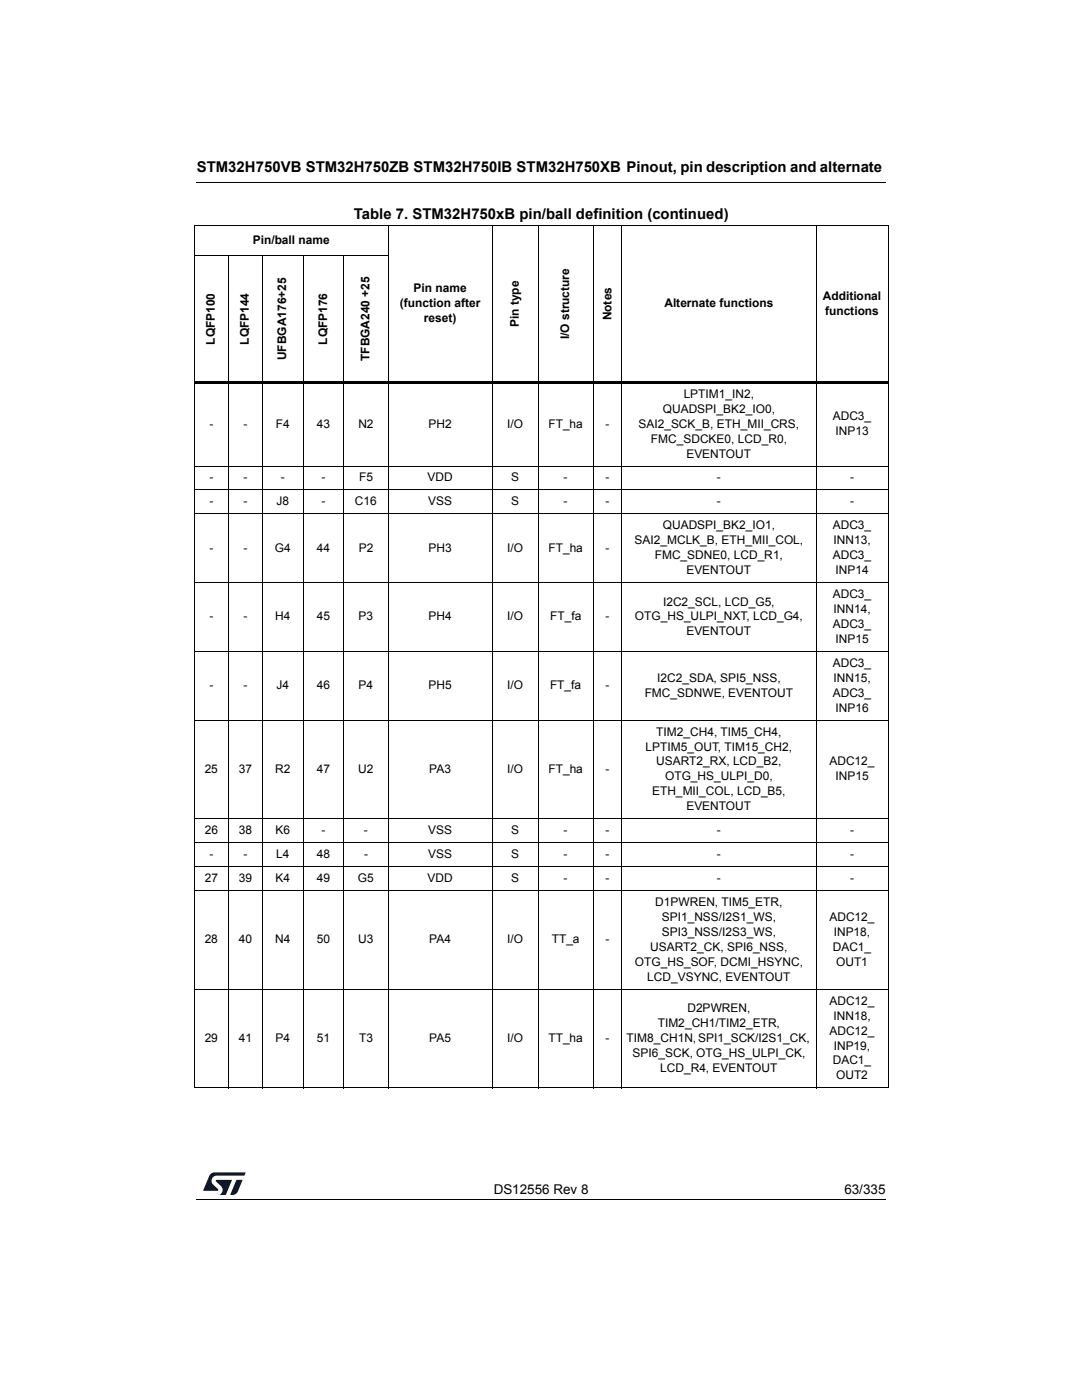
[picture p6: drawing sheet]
<svg xmlns="http://www.w3.org/2000/svg" width="216mm" height="279mm" viewBox="0 0 216 279" stroke-linecap="round" stroke-linejoin="round" font-family="sans-serif">
<defs><g id="words">
<g font-size="3">
<text x="39.3" y="34.3">STM32H750VB STM32H750ZB STM32H750IB STM32H750XB Pinout, pin description and alternate</text>
<text x="70.6" y="43.7">Table 7. STM32H750xB pin/ball definition (continued)</text>
</g>
<g font-size="2.7">
<text x="98.5" y="238.3">DS12556 Rev 8</text>
<text x="168.5" y="238.3">63/335</text>
</g>
<g font-size="2.4">
<text x="50.4" y="48.7">Pin/ball name</text>
<text x="82.5" y="58.4">Pin name</text>
<text x="164.2" y="59.8">Additional</text>
<text x="79.8" y="61.3">(function after</text>
<text x="84.6" y="64.3">reset)</text>
<text x="103.5" y="65.3" transform="rotate(-90 103.5 65.3)">Pin type</text>
<text x="122" y="63.9" transform="rotate(-90 122 63.9)">Notes</text>
<text x="132.6" y="61.3">Alternate functions</text>
<text x="164.6" y="62.8">functions</text>
<text x="42.9" y="68.8" transform="rotate(-90 42.9 68.8)">LQFP100</text>
<text x="49.7" y="68.8" transform="rotate(-90 49.7 68.8)">LQFP144</text>
<text x="57.1" y="71.9" transform="rotate(-90 57.1 71.9)">UFBGA176+25</text>
<text x="65.3" y="68.8" transform="rotate(-90 65.3 68.8)">LQFP176</text>
<text x="113.6" y="67.7" transform="rotate(-90 113.6 67.7)">I/O structure</text>
<text x="73.7" y="72.1" transform="rotate(-90 73.7 72.1)">TFBGA240 +25</text>
<text x="132.3" y="82.4">QUADSPI_BK2_IO0,</text>
<text x="136.4" y="79.4">LPTIM1_IN2,</text>
<text x="166.2" y="83.9">ADC3_</text>
<text x="41.8" y="85.3">-</text>
<text x="48.6" y="85.3">-</text>
<text x="55" y="85.3">F4</text>
<text x="63.2" y="85.3">43</text>
<text x="71.5" y="85.3">N2</text>
<text x="85.5" y="85.3">PH2</text>
<text x="101.2" y="85.3">I/O</text>
<text x="109.4" y="85.3">FT_ha</text>
<text x="120.8" y="85.3">-</text>
<text x="127.4" y="85.3">SAI2_SCK_B, ETH_MII_CRS,</text>
<text x="129.9" y="88.3">FMC_SDCKE0, LCD_R0,</text>
<text x="166.7" y="86.9">INP13</text>
<text x="137" y="91.3">EVENTOUT</text>
<text x="41.8" y="96.1">-</text>
<text x="41.8" y="100.9">-</text>
<text x="48.6" y="96.1">-</text>
<text x="48.6" y="100.9">-</text>
<text x="55.2" y="100.9">J8</text>
<text x="56" y="96.1">-</text>
<text x="64.2" y="100.9">-</text>
<text x="64.2" y="96.1">-</text>
<text x="70.8" y="100.9">C16</text>
<text x="71.6" y="96.1">F5</text>
<text x="85.3" y="96.1">VDD</text>
<text x="85.4" y="100.9">VSS</text>
<text x="102" y="100.9">S</text>
<text x="102" y="96.1">S</text>
<text x="112.5" y="100.9">-</text>
<text x="112.5" y="96.1">-</text>
<text x="120.8" y="100.9">-</text>
<text x="120.8" y="96.1">-</text>
<text x="143" y="100.9">-</text>
<text x="143" y="96.1">-</text>
<text x="169.6" y="100.9">-</text>
<text x="169.6" y="96.1">-</text>
<text x="132.3" y="105.6">QUADSPI_BK2_IO1,</text>
<text x="166.2" y="105.6">ADC3_</text>
<text x="41.8" y="110.1">-</text>
<text x="48.6" y="110.1">-</text>
<text x="54.8" y="110.1">G4</text>
<text x="63.2" y="110.1">44</text>
<text x="71.6" y="110.1">P2</text>
<text x="85.5" y="110.1">PH3</text>
<text x="101.2" y="110.1">I/O</text>
<text x="109.4" y="110.1">FT_ha</text>
<text x="120.8" y="110.1">-</text>
<text x="126.6" y="108.6">SAI2_MCLK_B, ETH_MII_COL,</text>
<text x="130.7" y="111.6">FMC_SDNE0, LCD_R1,</text>
<text x="166.2" y="111.6">ADC3_</text>
<text x="166.3" y="108.6">INN13,</text>
<text x="137" y="114.6">EVENTOUT</text>
<text x="166.2" y="119.4">ADC3_</text>
<text x="166.7" y="114.6">INP14</text>
<text x="41.8" y="123.8">-</text>
<text x="48.6" y="123.8">-</text>
<text x="54.9" y="123.8">H4</text>
<text x="63.2" y="123.8">45</text>
<text x="71.6" y="123.8">P3</text>
<text x="85.5" y="123.8">PH4</text>
<text x="101.2" y="123.8">I/O</text>
<text x="109.8" y="123.8">FT_fa</text>
<text x="120.8" y="123.8">-</text>
<text x="126.7" y="123.8">OTG_HS_ULPI_NXT, LCD_G4,</text>
<text x="132.3" y="120.9">I2C2_SCL, LCD_G5,</text>
<text x="166.2" y="125.3">ADC3_</text>
<text x="166.3" y="122.3">INN14,</text>
<text x="137" y="126.8">EVENTOUT</text>
<text x="166.7" y="128.3">INP15</text>
<text x="41.8" y="137.6">-</text>
<text x="48.6" y="137.6">-</text>
<text x="55.2" y="137.6">J4</text>
<text x="63.2" y="137.6">46</text>
<text x="71.6" y="137.6">P4</text>
<text x="85.5" y="137.6">PH5</text>
<text x="101.2" y="137.6">I/O</text>
<text x="109.7" y="137.6">FT_fa</text>
<text x="120.8" y="137.6">-</text>
<text x="131.1" y="136.1">I2C2_SDA, SPI5_NSS,</text>
<text x="166.2" y="133.1">ADC3_</text>
<text x="166.3" y="136.1">INN15,</text>
<text x="128.6" y="139">FMC_SDNWE, EVENTOUT</text>
<text x="166.2" y="139">ADC3_</text>
<text x="166.7" y="142">INP16</text>
<text x="128.8" y="149.8">LPTIM5_OUT, TIM15_CH2,</text>
<text x="130.9" y="146.8">TIM2_CH4, TIM5_CH4,</text>
<text x="40.8" y="154.3">25</text>
<text x="47.6" y="154.3">37</text>
<text x="54.9" y="154.3">R2</text>
<text x="63.2" y="154.3">47</text>
<text x="71.5" y="154.3">U2</text>
<text x="85.7" y="154.3">PA3</text>
<text x="101.2" y="154.3">I/O</text>
<text x="109.4" y="154.3">FT_ha</text>
<text x="120.8" y="154.3">-</text>
<text x="130.9" y="152.8">USART2_RX, LCD_B2,</text>
<text x="132.7" y="155.8">OTG_HS_ULPI_D0,</text>
<text x="165.5" y="152.8">ADC12_</text>
<text x="166.7" y="155.8">INP15</text>
<text x="130.1" y="158.7">ETH_MII_COL, LCD_B5,</text>
<text x="137" y="161.7">EVENTOUT</text>
<text x="40.8" y="166.5">26</text>
<text x="47.6" y="166.5">38</text>
<text x="55" y="166.5">K6</text>
<text x="64.2" y="166.5">-</text>
<text x="72.6" y="166.5">-</text>
<text x="85.4" y="166.5">VSS</text>
<text x="102" y="166.5">S</text>
<text x="112.5" y="166.5">-</text>
<text x="120.8" y="166.5">-</text>
<text x="143" y="166.5">-</text>
<text x="169.6" y="166.5">-</text>
<text x="41.8" y="171.3">-</text>
<text x="48.6" y="171.3">-</text>
<text x="55.1" y="171.3">L4</text>
<text x="63.2" y="171.3">48</text>
<text x="72.6" y="171.3">-</text>
<text x="85.4" y="171.3">VSS</text>
<text x="102" y="171.3">S</text>
<text x="112.5" y="171.3">-</text>
<text x="120.8" y="171.3">-</text>
<text x="143" y="171.3">-</text>
<text x="169.6" y="171.3">-</text>
<text x="40.8" y="176">27</text>
<text x="47.6" y="176">39</text>
<text x="55" y="176">K4</text>
<text x="63.2" y="176">49</text>
<text x="71.4" y="176">G5</text>
<text x="85.3" y="176">VDD</text>
<text x="102" y="176">S</text>
<text x="112.5" y="176">-</text>
<text x="120.8" y="176">-</text>
<text x="143" y="176">-</text>
<text x="169.6" y="176">-</text>
<text x="130.7" y="180.8">D1PWREN, TIM5_ETR,</text>
<text x="132.1" y="183.8">SPI1_NSS/I2S1_WS,</text>
<text x="165.5" y="183.8">ADC12_</text>
<text x="40.8" y="188.3">28</text>
<text x="47.6" y="188.3">40</text>
<text x="54.9" y="188.3">N4</text>
<text x="63.2" y="188.3">50</text>
<text x="71.5" y="188.3">U3</text>
<text x="85.7" y="188.3">PA4</text>
<text x="101.2" y="188.3">I/O</text>
<text x="110.1" y="188.3">TT_a</text>
<text x="120.8" y="188.3">-</text>
<text x="129.7" y="189.8">USART2_CK, SPI6_NSS,</text>
<text x="132.1" y="186.8">SPI3_NSS/I2S3_WS,</text>
<text x="166.2" y="189.8">DAC1_</text>
<text x="166.4" y="186.8">INP18,</text>
<text x="126.7" y="192.8">OTG_HS_SOF, DCMI_HSYNC,</text>
<text x="129.2" y="195.7">LCD_VSYNC, EVENTOUT</text>
<text x="166.8" y="192.8">OUT1</text>
<text x="137.2" y="202">D2PWREN,</text>
<text x="165.5" y="200.5">ADC12_</text>
<text x="166.3" y="203.5">INN18,</text>
<text x="40.8" y="208">29</text>
<text x="47.6" y="208">41</text>
<text x="55" y="208">P4</text>
<text x="63.2" y="208">51</text>
<text x="71.6" y="208">T3</text>
<text x="85.7" y="208">PA5</text>
<text x="101.2" y="208">I/O</text>
<text x="109.4" y="208">TT_ha</text>
<text x="120.8" y="208">-</text>
<text x="125" y="208">TIM8_CH1N, SPI1_SCK/I2S1_CK,</text>
<text x="131.2" y="205">TIM2_CH1/TIM2_ETR,</text>
<text x="165.5" y="206.5">ADC12_</text>
<text x="166.4" y="209.5">INP19,</text>
<text x="126.2" y="210.9">SPI6_SCK, OTG_HS_ULPI_CK,</text>
<text x="131.7" y="213.9">LCD_R4, EVENTOUT</text>
<text x="166.2" y="212.4">DAC1_</text>
<text x="166.8" y="215.4">OUT2</text>
</g>
</g></defs>
<path d="M39.2 36.3l.1 .1zM39.2 239.3l.1 .1z" fill="#000"/>
<path d="M39.3 36.4h137.5M39.3 239.3h137.5" fill="none" stroke="#000" stroke-width=".2"/>
<g fill="#00183f">
<path d="M41.9 234.4l.9-.4h6.2l-.3 .6h-5.4a1.04 1.04 0 0 0-1 .6 1.04 1.04 0 0 0 .2 1.2l1 .9v.3h-2.9z"/>
<path d="M47.2 235.5h1.2l-.9 2.3a1.19 1.19 0 0 1-1.5 .6z"/>
<path d="M43.1 235.5h3.2l-1.3 3h-1.2a1.1 1.1 0 0 0 .3-1.8l-1-.9z"/>
</g>
<g fill="none" stroke="#000" stroke-width=".2">
<path d="M38.7 45h138.6M38.7 50.9h38.8M38.8 45v172M45.6 50.9v166.3M52.4 50.9v166.3M60.5 50.9v166.3M68.6 50.9v166.3M77.4 44.9v172.3M98.2 44.9v172.3M107.4 44.9v172.3M118.4 44.9v172.3M124.1 44.9v172.3"/>
<path d="M162.8 44.9v172.3M177.2 45v172M38.7 93h138.6M38.7 97.8h138.6M38.7 102.5h138.6M38.7 116.3h138.6M38.7 130h138.6M38.7 143.7h138.6M38.7 163.4h138.6M38.7 168.2h138.6M38.7 173h138.6M38.7 177.7h138.6"/>
<path d="M38.7 197.4h138.6M38.7 217.1h138.6"/>
</g>
<path d="M38.7 76.3h138.6" fill="none" stroke="#000" stroke-width=".45"/>
<use href="#words"/>
</svg>
